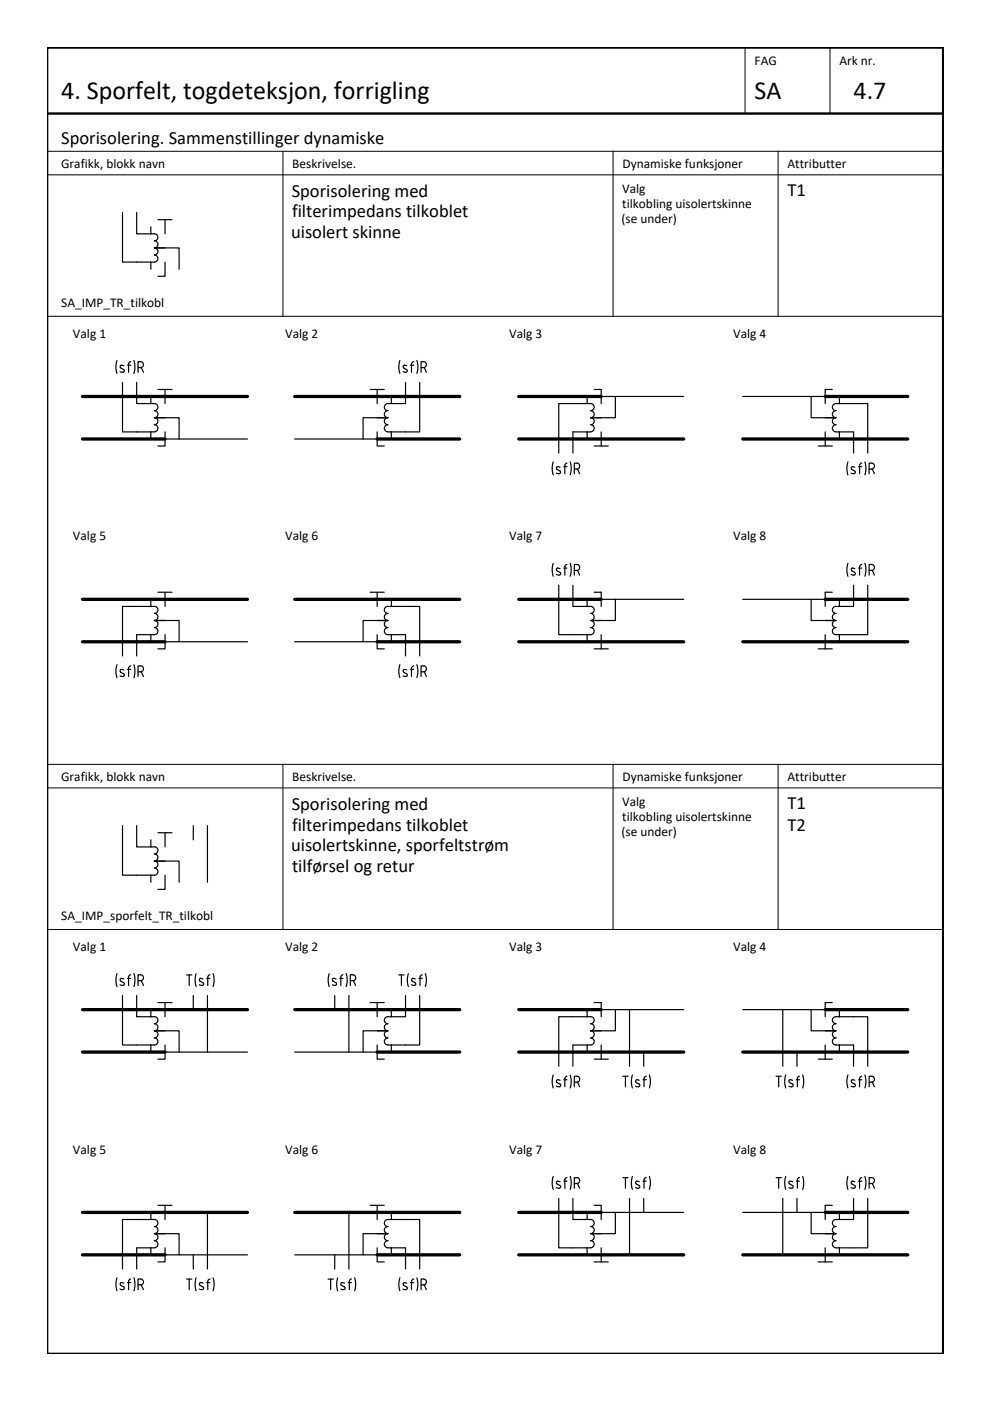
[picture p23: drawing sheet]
<svg xmlns="http://www.w3.org/2000/svg" width="210mm" height="297mm" viewBox="0 0 210 297" stroke-linecap="round" stroke-linejoin="round" font-family="sans-serif">
<defs><g id="words">
<g font-size="5.5">
<text x="13" y="21.1">4. Sporfelt, togdeteksjon, forrigling</text>
<text x="160" y="21.1">SA</text>
<text x="181" y="21.1">4.7</text>
</g>
<g font-size="3.9">
<text x="13" y="30.6">Sporisolering. Sammenstillinger dynamiske</text>
<text x="61.8" y="41.7">Sporisolering med</text>
<text x="166.9" y="41.6">T1</text>
<text x="61.9" y="46.1">filterimpedans tilkoblet</text>
<text x="61.7" y="50.4">uisolert skinne</text>
<text x="61.8" y="171.8">Sporisolering med</text>
<text x="166.9" y="171.6">T1</text>
<text x="61.9" y="176.1">filterimpedans tilkoblet</text>
<text x="166.9" y="176.1">T2</text>
<text x="61.7" y="180.5">uisolertskinne, sporfeltstrøm</text>
<text x="61.9" y="184.8">tilførsel og retur</text>
</g>
<g font-size="2.8">
<text x="160" y="13.9">FAG</text>
<text x="178" y="13.9">Ark nr.</text>
<text x="13" y="35.6">Grafikk, blokk navn</text>
<text x="62" y="35.6">Beskrivelse.</text>
<text x="132" y="35.6">Dynamiske funksjoner</text>
<text x="167" y="35.6">Attributter</text>
<text x="131.9" y="41">Valg</text>
<text x="131.8" y="47.3">(se under)</text>
<text x="131.9" y="44.1">tilkobling uisolertskinne</text>
<text x="13" y="65.1">SA_IMP_TR_tilkobl</text>
<text x="15.5" y="71.6">Valg 1</text>
<text x="60.5" y="71.6">Valg 2</text>
<text x="108" y="71.6">Valg 3</text>
<text x="155.5" y="71.6">Valg 4</text>
<text x="15.5" y="114.6">Valg 5</text>
<text x="60.5" y="114.6">Valg 6</text>
<text x="108" y="114.6">Valg 7</text>
<text x="155.5" y="114.6">Valg 8</text>
<text x="13" y="165.6">Grafikk, blokk navn</text>
<text x="62" y="165.6">Beskrivelse.</text>
<text x="132" y="165.6">Dynamiske funksjoner</text>
<text x="167" y="165.6">Attributter</text>
<text x="131.9" y="171">Valg</text>
<text x="131.8" y="177.3">(se under)</text>
<text x="131.9" y="174.1">tilkobling uisolertskinne</text>
<text x="13" y="195.1">SA_IMP_sporfelt_TR_tilkobl</text>
<text x="15.5" y="201.6">Valg 1</text>
<text x="60.5" y="201.6">Valg 2</text>
<text x="108" y="201.6">Valg 3</text>
<text x="155.5" y="201.6">Valg 4</text>
<text x="15.5" y="244.6">Valg 5</text>
<text x="60.5" y="244.6">Valg 6</text>
<text x="108" y="244.6">Valg 7</text>
<text x="155.5" y="244.6">Valg 8</text>
</g>
</g></defs>
<!-- layer: RAMME -->
<path d="M10 10.1h190v276.9h-190zM10 24.1h189.9" fill="none" stroke="#000" stroke-width=".51"/>
<!-- layer: RAMME SYMBOLER -->
<g fill="none" stroke="#000" stroke-width=".21">
<path d="M158 10.1v14M176 10.1v14M10 32.1h189.9M10 37.1h189.9M60 32.1v35M130 32.1v35M165 32.1v35M10 67.1h189.9M10 162.1h189.9M10 167.1h189.9M60 162.1v35M130 162.1v35"/>
<path d="M165 162.1v35M10 197.1h189.9"/>
</g>
<!-- layer: SIG-SPOR-U -->
<g fill="none" stroke="#000" stroke-width=".25">
<path d="M35 93.1h17.5M62.5 93.1h17.5M127.5 84.1h17.5M157.5 84.1h17.5M35 136.1h17.5M62.5 136.1h17.5M127.5 127.1h17.5M157.5 127.1h17.5M127.5 214.1h17.5M157.5 214.1h17.5M35 223.1h17.5M62.5 223.1h17.5"/>
<path d="M127.5 257.1h17.5M157.5 257.1h17.5M35 266.1h17.5M62.5 266.1h17.5"/>
</g>
<!-- layer: SIG-SPOR-I -->
<g fill="none" stroke="#000" stroke-width=".7">
<path d="M17.5 84.1h35M17.5 93.1h17.5M62.5 84.1h35M80 93.1h17.5M110 84.1h17.5M110 93.1h35M157.5 93.1h35M175 84.1h17.5M17.5 127.1h35M17.5 136.1h17.5M62.5 127.1h35M80 136.1h17.5"/>
<path d="M110 127.1h17.5M110 136.1h35M157.5 136.1h35M175 127.1h17.5M17.5 214.1h35M62.5 214.1h35M110 214.1h17.5M175 214.1h17.5M17.5 223.1h17.5M80 223.1h17.5M110 223.1h35M157.5 223.1h35"/>
<path d="M17.5 257.1h35M62.5 257.1h35M110 257.1h17.5M175 257.1h17.5M17.5 266.1h17.5M80 266.1h17.5M110 266.1h35M157.5 266.1h35"/>
</g>
<!-- layer: SIG-Sporavsnitt -->
<g fill="none" stroke="#000" stroke-width=".25">
<path d="M26 45.1v10.5h6.7M29 45.1v4.5h3M32 49.6h.7M32 48.1v1.5M32 55.6v1.5M32.7 49.6a.75 .75 0 0 1 .8 .7 .75 .75 0 0 1-.8 .8 .75 .75 0 0 1 .8 .7 .75 .75 0 0 1-.8 .8 .75 .75 0 0 1 .8 .7 .75 .75 0 0 1-.8 .8 .75 .75 0 0 1 .8 .7 .75 .75 0 0 1-.8 .8M33.5 46.6h3M35 52.6h-2.3h5.3v4.5M35 55.6v3h-1.5M35 46.6v3M26 81.1v10.5h6.7M29 81.1v4.5h3"/>
<path d="M32 84.1v1.5M32 91.6v1.5M32 85.6h.7M32.7 85.6a.75 .75 0 0 1 .8 .7 .75 .75 0 0 1-.8 .8 .75 .75 0 0 1 .8 .7 .75 .75 0 0 1-.8 .8 .74 .74 0 0 1 .8 .7 .74 .74 0 0 1-.8 .8 .75 .75 0 0 1 .8 .7 .75 .75 0 0 1-.8 .8M33.5 82.6h3M35 88.6h-2.3h5.3v4.5M35 91.6v3h-1.5M35 82.6v3M78.5 82.6h3M80 88.6h2.2h-5.2v4.5M80 91.6v3h1.5M80 82.6v3"/>
<path d="M82.2 85.6h.8M82.2 85.6a.75 .75 0 0 0-.7 .7 .75 .75 0 0 0 .7 .8 .75 .75 0 0 0-.7 .7 .75 .75 0 0 0 .7 .8 .74 .74 0 0 0-.7 .7 .74 .74 0 0 0 .7 .8 .75 .75 0 0 0-.7 .7 .75 .75 0 0 0 .7 .8M83 84.1v1.5M83 91.6v1.5M86 81.1v4.5h-3M89 81.1v10.5h-6.8M124.5 84.1v1.5M124.5 91.6v1.5M125.2 85.6h-6.7v10.5M125.2 91.6h-3.7v4.5M125.2 85.6a.75 .75 0 0 1 .8 .7 .75 .75 0 0 1-.8 .8 .75 .75 0 0 1 .8 .7 .75 .75 0 0 1-.8 .8 .74 .74 0 0 1 .8 .7 .74 .74 0 0 1-.8 .8 .75 .75 0 0 1 .8 .7 .75 .75 0 0 1-.8 .8M126 82.6h1.5v3"/>
<path d="M126 94.6h3M127.5 91.6v3M130.5 84.1v4.5h-5.3h2.3M172 84.1v4.5h5.2M173.5 94.6h3M175 88.6h2.2M175 91.6v3M176.5 82.6h-1.5v3M177.2 91.6h3.8v4.5M177.2 88.6a.75 .75 0 0 1-.7-.8 .75 .75 0 0 1 .7-.7 .75 .75 0 0 1-.7-.8 .75 .75 0 0 1 .7-.7h6.8v10.5M177.2 88.5a.75 .75 0 0 0-.7 .8 .75 .75 0 0 0 .7 .8 .75 .75 0 0 0-.7 .7 .75 .75 0 0 0 .7 .8M178 84.1v1.5"/>
<path d="M178 91.6v1.5M32 127.1v1.5M32 134.6v1.5M32.7 128.6h-6.7v10.5M32.7 134.6h-3.7v4.5M32.7 128.6a.75 .75 0 0 1 .8 .7 .75 .75 0 0 1-.8 .8 .75 .75 0 0 1 .8 .7 .75 .75 0 0 1-.8 .8 .75 .75 0 0 1 .8 .7 .75 .75 0 0 1-.8 .8 .75 .75 0 0 1 .8 .7 .75 .75 0 0 1-.8 .8M33.5 125.6h3M35 131.6h-2.3h5.3v4.5M35 134.6v3h-1.5M35 125.6v3M78.5 125.6h3M80 131.6h2.2h-5.2v4.5"/>
<path d="M80 134.6v3h1.5M80 125.6v3M82.2 128.6h6.8v10.5M82.2 134.6h3.8v4.5M82.2 128.6a.75 .75 0 0 0-.7 .7 .75 .75 0 0 0 .7 .8 .75 .75 0 0 0-.7 .7 .75 .75 0 0 0 .7 .8 .75 .75 0 0 0-.7 .7 .75 .75 0 0 0 .7 .8 .75 .75 0 0 0-.7 .7 .75 .75 0 0 0 .7 .8M83 127.1v1.5M83 134.6v1.5M118.5 124.1v10.5h6.7M121.5 124.1v4.5h3M124.5 127.1v1.5M124.5 134.6v1.5M124.5 128.6h.7"/>
<path d="M125.2 128.6a.75 .75 0 0 1 .8 .7 .75 .75 0 0 1-.8 .8 .75 .75 0 0 1 .8 .7 .75 .75 0 0 1-.8 .8 .75 .75 0 0 1 .8 .7 .75 .75 0 0 1-.8 .8 .75 .75 0 0 1 .8 .7 .75 .75 0 0 1-.8 .8M126 125.6h1.5v3M126 137.6h3M127.5 134.6v3M130.5 127.1v4.5h-5.3h2.3M172 127.1v4.5h5.2M173.5 137.6h3M175 134.6v3M175 131.6h2.2M176.5 125.6h-1.5v3M177.2 128.6h.8M177.2 128.6a.75 .75 0 0 0-.7 .7 .75 .75 0 0 0 .7 .8 .75 .75 0 0 0-.7 .7 .75 .75 0 0 0 .7 .8"/>
<path d="M178 127.1v1.5M178 134.6v1.5M181 124.1v4.5h-3M184 124.1v10.5h-6.8a.75 .75 0 0 1-.7-.8 .75 .75 0 0 1 .7-.7 .75 .75 0 0 1-.7-.8 .75 .75 0 0 1 .7-.7M26 175.1v10.5h6.7M29 175.1v4.5h3M32 178.1v1.5M32 179.6h.7M32.7 179.5a.75 .75 0 0 1 .8 .8 .75 .75 0 0 1-.8 .7 .75 .75 0 0 1 .8 .8 .75 .75 0 0 1-.8 .7 .75 .75 0 0 1 .8 .8 .75 .75 0 0 1-.8 .8 .75 .75 0 0 1 .8 .7 .75 .75 0 0 1-.8 .8M33.5 176.6h3M35 176.6v3M41 175.1v3"/>
<path d="M44 175.1v12M32 185.6v1.5M35 182.6h-2.3h5.3v4.5M35 185.6v3h-1.5M26 211.1v10.5h6.7M29 211.1v4.5h3M32 214.1v1.5M32 215.6h.7M32.7 215.5a.75 .75 0 0 1 .8 .8 .75 .75 0 0 1-.8 .8 .75 .75 0 0 1 .8 .7 .75 .75 0 0 1-.8 .8 .75 .75 0 0 1 .8 .7 .75 .75 0 0 1-.8 .8 .75 .75 0 0 1 .8 .7 .75 .75 0 0 1-.8 .8M33.5 212.6h3M35 218.6h-2.3h5.3v4.5M35 212.6v3"/>
<path d="M41 211.1v3M44 211.1v12M71 211.1v3M74 211.1v12M78.5 212.6h3M80 218.6h2.2h-5.2v4.5M80 212.6v3M82.2 215.6h.8M82.2 215.5a.75 .75 0 0 0-.7 .8 .75 .75 0 0 0 .7 .8 .75 .75 0 0 0-.7 .7 .75 .75 0 0 0 .7 .8 .75 .75 0 0 0-.7 .7 .75 .75 0 0 0 .7 .8 .75 .75 0 0 0-.7 .7 .75 .75 0 0 0 .7 .8M83 214.1v1.5M86 211.1v4.5h-3M89 211.1v10.5h-6.8"/>
<path d="M124.5 214.1v1.5M125.2 215.6h-6.7v10.5M125.2 215.5a.75 .75 0 0 1 .8 .8 .75 .75 0 0 1-.8 .8 .75 .75 0 0 1 .8 .7 .75 .75 0 0 1-.8 .8 .75 .75 0 0 1 .8 .7 .75 .75 0 0 1-.8 .8 .75 .75 0 0 1 .8 .7 .75 .75 0 0 1-.8 .8M126 212.6h1.5v3M130.5 214.1v4.5h-5.3h2.3M133.5 214.1v12M166 214.1v12M172 214.1v4.5h5.2M175 218.6h2.2M176.5 212.6h-1.5v3M177.2 215.6h6.8v10.5M177.2 215.5a.75 .75 0 0 0-.7 .8 .75 .75 0 0 0 .7 .8 .75 .75 0 0 0-.7 .7 .75 .75 0 0 0 .7 .8"/>
<path d="M177.2 218.6a.75 .75 0 0 0-.7 .7 .75 .75 0 0 0 .7 .8 .75 .75 0 0 0-.7 .7 .75 .75 0 0 0 .7 .8h3.8v4.5M178 214.1v1.5M32 221.6v1.5M35 221.6v3h-1.5M80 221.6v3h1.5M83 221.6v1.5M124.5 221.6v1.5M125.2 221.6h-3.7v4.5M126 224.6h3M127.5 221.6v3M136.5 223.1v3M169 223.1v3"/>
<path d="M173.5 224.6h3M175 221.6v3M178 221.6v1.5M32 257.1v1.5M32.7 258.6h-6.7v10.5M32.7 258.6a.75 .75 0 0 1 .8 .7 .75 .75 0 0 1-.8 .8 .74 .74 0 0 1 .8 .7 .74 .74 0 0 1-.8 .7 .75 .75 0 0 1 .8 .8 .75 .75 0 0 1-.8 .7 .75 .75 0 0 1 .8 .8 .75 .75 0 0 1-.8 .7M33.5 255.6h3M35 255.6v3M44 257.1v12M74 257.1v12M78.5 255.6h3M80 255.6v3"/>
<path d="M82.2 258.6h6.8v10.5M82.2 258.6a.75 .75 0 0 0-.7 .7 .75 .75 0 0 0 .7 .8 .74 .74 0 0 0-.7 .7 .74 .74 0 0 0 .7 .7 .75 .75 0 0 0-.7 .8 .75 .75 0 0 0 .7 .7 .75 .75 0 0 0-.7 .8 .75 .75 0 0 0 .7 .7M83 257.1v1.5M118.5 254.1v10.5h6.7M121.5 254.1v4.5h3M124.5 257.1v1.5M124.5 258.6h.7M125.2 258.6a.75 .75 0 0 1 .8 .7 .75 .75 0 0 1-.8 .8 .74 .74 0 0 1 .8 .7 .74 .74 0 0 1-.8 .7 .75 .75 0 0 1 .8 .8 .75 .75 0 0 1-.8 .7 .75 .75 0 0 1 .8 .8 .75 .75 0 0 1-.8 .7M126 255.6h1.5v3M130.5 257.1v4.5h-5.3h2.3M133.5 254.1v12M136.5 254.1v3"/>
<path d="M166 254.1v12M169 254.1v3M172 257.1v4.5h5.2h-2.2M176.5 255.6h-1.5v3M178 257.1v1.5M181 254.1v4.5h-3M184 254.1v10.5l-6.8-.1a.75 .75 0 0 1-.7-.7 .75 .75 0 0 1 .7-.8 .75 .75 0 0 1-.7-.7 .75 .75 0 0 1 .7-.8 .74 .74 0 0 1-.7-.7 .74 .74 0 0 1 .7-.7 .75 .75 0 0 1-.7-.8 .75 .75 0 0 1 .7-.7h.8M32 264.6v1.5M32.7 264.6h-3.7v4.5M35 261.6h-2.3h5.3v4.5M35 264.6v3h-1.5M41 266.1v3"/>
<path d="M71 266.1v3M80 261.6h2.2h-5.2v4.5M80 264.6v3h1.5M82.2 264.6h3.8v4.5M83 264.6v1.5M124.5 264.6v1.5M126 267.6h3M127.5 264.6v3M173.5 267.6h3M175 264.6v3M178 264.6v1.5"/>
</g>
<!-- layer: SIG_ATT_Tekst25 -->
<g fill="none" stroke="#000" stroke-width=".25">
<path d="M24.8 76.4l-.2 1.4 .2 1.4M26.2 78.3l.1 .2v.3h-.8M26.3 77.6l-.6-.2-.2 .3 .1 .3 .6 .3M27 77.4h.7M27.7 76.7l-.4 .2v.3v1.7M28.4 76.4l.2 1.4-.2 1.4M29.8 76.7h-.5v2.2M29.9 76.7a.63 .63 0 0 1 .5 .6 .63 .63 0 0 1-.5 .6h-.6M30 77.9l.4 1M84.8 76.4l-.2 1.4 .2 1.4M85.6 78l.6 .3 .2 .4-.3 .2-.6-.1M85.7 77.4l.5 .2"/>
<path d="M85.7 77.4l-.2 .3 .1 .3M87 77.4h.7M87.7 76.7l-.4 .2v.3l-.1 1.7M88.4 76.4l.2 1.4-.2 1.4M89.8 76.7h-.5v2.2M89.8 76.7a.63 .63 0 0 1 .6 .6 .63 .63 0 0 1-.6 .6h-.5M90 77.9l.4 1M117.3 97.9l-.2 1.4 .2 1.4M118.1 99.5l.6 .4M118.7 99.8l.1 .2v.4l-.8-.1M118.8 99.1l-.7-.1-.1 .4 .1 .1M119.5 98.9h.7"/>
<path d="M120.2 98.2l-.4 .2v.3v1.7M120.9 97.9l.2 1.4-.2 1.4M122.3 98.2h-.5v2.2M122.4 98.2a.63 .63 0 0 1 .5 .6 .63 .63 0 0 1-.5 .6h-.6M122.4 99.4l.5 1M179.8 97.9l-.2 1.4 .2 1.4M181.2 99.1l-.5-.2-.2 .3 .1 .3 .7 .5-.1 .4-.7-.1M182 98.9h.7M182.2 98.7v1.7M182.7 98.2l-.4 .2v.3M183.4 97.9l.2 1.4-.2 1.4M184.8 98.2h-.5v2.2"/>
<path d="M184.8 98.2a.63 .63 0 0 1 .6 .6 .63 .63 0 0 1-.6 .6h-.5M185 99.4l.4 1M117.3 119.4l-.2 1.4 .2 1.4M120.2 119.7l-.4 .2v.3M120.9 119.4l.2 1.4-.2 1.4M179.8 119.4l-.2 1.4 .2 1.4M182.7 119.7l-.4 .2v.3M183.4 119.4l.2 1.4-.2 1.4M118.1 121l.6 .3M118.7 121.3l.2 .4a.58 .58 0 0 1-.9 .1M118.8 120.6l-.7-.1-.1 .3 .1 .2M119.5 120.4h.7"/>
<path d="M119.8 120.2v1.7M121.8 120.9h.6a.63 .63 0 0 0 .5-.6 .63 .63 0 0 0-.6-.6h-.5v2.2M122.4 120.9l.5 1M181.2 120.6l-.5-.2-.2 .2 .1 .4 .7 .5-.1 .4-.7-.1M182 120.4h.7M182.2 120.2v1.7M184.3 120.9h.5a.63 .63 0 0 0 .6-.6 .63 .63 0 0 0-.6-.6h-.5v2.2M185 120.9l.4 1M24.8 140.9l-.2 1.4 .2 1.4M25.6 142.5l.6 .3M26.2 142.8l.1 .2v.3h-.8M26.3 142.1l-.7-.1-.1 .3 .1 .2"/>
<path d="M27 141.9h.7M27.7 141.2l-.4 .2v.3v1.7M28.4 140.9l.2 1.4-.2 1.4M29.8 141.2h-.5v2.2M29.9 141.2a.63 .63 0 0 1 .5 .6 .63 .63 0 0 1-.5 .6h-.6M30 142.4l.4 1M84.8 140.9l-.2 1.4 .2 1.4M85.6 142.5l.6 .3 .2 .4-.3 .2-.6-.1M85.7 141.9l.5 .2M85.7 141.9l-.2 .2 .1 .4M87 141.9h.7M87.7 141.2l-.4 .2v.3l-.1 1.7"/>
<path d="M88.4 140.9l.2 1.4-.2 1.4M89.8 141.2h-.5v2.2M89.8 141.2a.63 .63 0 0 1 .6 .6 .63 .63 0 0 1-.6 .6h-.5M90 142.4l.4 1M24.8 206.4l-.2 1.4 .2 1.4M25.7 207.4l-.1 .1-.1 .3 .7 .6M25.7 207.4l.6 .2M26.2 208.3l.2 .4a.58 .58 0 0 1-.9 .1M27 207.4h.7M27.7 206.7l-.4 .2v.3v1.7M28.4 206.4l.2 1.4-.2 1.4M29.3 207.9h.6a.63 .63 0 0 0 .5-.6 .63 .63 0 0 0-.6-.6h-.5v2.2"/>
<path d="M30 207.9l.4 1M39.6 206.7h1.1M40.1 206.7v2.2M41.6 206.4l-.2 1.4 .2 1.4M42.4 208l.6 .4M42.5 207.4l.5 .2M42.5 207.4l-.2 .2 .1 .4M43 208.3l.2 .4a.58 .58 0 0 1-.9 .1M43.8 207.4h.7M44.5 206.7l-.4 .2v.3l-.1 1.7M45.2 206.4l.2 1.4-.2 1.4M69.8 206.4l-.2 1.4 .2 1.4"/>
<path d="M70.6 208l.6 .4M70.7 207.4l-.2 .2 .1 .4M70.7 207.4l.6 .2M71.2 208.3l.2 .4a.58 .58 0 0 1-.9 .1M72 207.4h.7M72.7 206.7l-.4 .2v.3v1.7M73.4 206.4l.2 1.4-.2 1.4M74.3 207.9h.6a.63 .63 0 0 0 .5-.6 .63 .63 0 0 0-.6-.6h-.5v2.2M75 207.9l.4 1M84.5 206.7h1.2M85.1 206.7v2.2M86.6 206.4l-.2 1.4 .2 1.4"/>
<path d="M87.4 208l.6 .3 .2 .4-.3 .2-.6-.1M87.5 207.4l.5 .2M87.5 207.4l-.2 .2 .1 .4M88.8 207.4h.7M89.5 206.7l-.4 .2v.3l-.1 1.7M90.2 206.4l.2 1.4-.2 1.4M117.3 227.9l-.2 1.4 .2 1.4M118.1 229.5l.6 .3M118.7 229.8l.1 .2v.3h-.8M118.8 229h-.7l-.1 .3 .1 .2M119.5 228.9h.7M120.2 228.2l-.4 .2v.3v1.7"/>
<path d="M120.9 227.9l.2 1.4-.2 1.4M121.8 229.4h.6a.63 .63 0 0 0 .5-.6 .63 .63 0 0 0-.6-.6h-.5v2.2M122.4 229.4l.5 1M132 228.2h1.2M132.6 228.2v2.2M134.1 227.9l-.2 1.4 .2 1.4M135.5 229l-.5-.1-.2 .2 .1 .4 .7 .5v.3h-.8M136.3 228.9h.7M137 228.2l-.4 .2v.3l-.1 1.7M137.7 227.9l.2 1.4-.2 1.4M164.5 228.2h1.2M165.1 228.2v2.2"/>
<path d="M166.6 227.9l-.2 1.4 .2 1.4M168 229.8l.1 .2v.3h-.8M168.1 229l-.6-.1-.2 .2 .1 .4 .6 .3M168.8 228.9h.7M169.5 228.2l-.4 .2v.3v1.7M170.2 227.9l.2 1.4-.2 1.4M179.8 227.9l-.2 1.4 .2 1.4M181.2 229l-.5-.1-.2 .2 .1 .4 .7 .5-.1 .3h-.7M182 228.9h.7M182.2 228.7v1.7M182.7 228.2l-.4 .2v.3M183.4 227.9l.2 1.4-.2 1.4"/>
<path d="M184.3 229.4h.5a.63 .63 0 0 0 .6-.6 .63 .63 0 0 0-.6-.6h-.5v2.2M185 229.4l.4 1M117.3 249.4l-.2 1.4 .2 1.4M118.1 251l.6 .3M118.7 251.3l.1 .2v.3h-.8M118.8 250.6l-.7-.1-.1 .4 .1 .1M119.5 250.4h.7M120.2 249.7l-.4 .2v.3v1.7M120.9 249.4l.2 1.4-.2 1.4M122.3 249.7h-.5v2.2M122.4 249.7a.63 .63 0 0 1 .5 .6 .63 .63 0 0 1-.5 .6h-.6M122.4 250.9l.5 1"/>
<path d="M132 249.7h1.2M132.6 249.7v2.2M134.1 249.4l-.2 1.4 .2 1.4M135.5 250.6l-.5-.2-.2 .2 .1 .4 .7 .5v.3h-.8M136.3 250.4h.7M137 249.7l-.4 .2v.3l-.1 1.7M137.7 249.4l.2 1.4-.2 1.4M164.5 249.7h1.2M165.1 249.7v2.2M166.6 249.4l-.2 1.4 .2 1.4M168 251.3l.1 .2v.3h-.8M168.1 250.6l-.6-.2-.2 .2 .1 .4 .6 .3"/>
<path d="M168.8 250.4h.7M169.5 249.7l-.4 .2v.3v1.7M170.2 249.4l.2 1.4-.2 1.4M179.8 249.4l-.2 1.4 .2 1.4M181.2 250.6l-.5-.2-.2 .2 .1 .4 .7 .5-.1 .3h-.7M182 250.4h.7M182.2 250.2v1.7M182.7 249.7l-.4 .2v.3M183.4 249.4l.2 1.4-.2 1.4M184.8 249.7h-.5v2.2M184.8 249.7a.63 .63 0 0 1 .6 .6 .63 .63 0 0 1-.6 .6h-.5M185 250.9l.4 1"/>
<path d="M24.8 270.9l-.2 1.4 .2 1.4M25.5 273.3l.6 .1M26.2 272.8l.2 .4-.3 .2M26.3 272.1l-.6-.2-.2 .3 .1 .3 .6 .3M27 271.9h.7M27.3 271.7v1.7M27.7 271.2l-.4 .2v.3M28.4 270.9l.2 1.4-.2 1.4M29.3 272.4h.6a.63 .63 0 0 0 .5-.6 .63 .63 0 0 0-.6-.6h-.5v2.2M30 272.4l.4 1M39.6 271.2h1.1M40.1 271.2v2.2"/>
<path d="M41.6 270.9l-.2 1.4 .2 1.4M42.3 273.3l.6 .1M42.4 272.5l.6 .3M42.5 271.9l.5 .2M42.5 271.9l-.2 .3 .1 .3M43 272.8l.2 .4-.3 .2M43.8 271.9h.7M44 271.7v1.7M44.5 271.2l-.4 .2v.3M45.2 270.9l.2 1.4-.2 1.4M69.6 271.2h1.1M70.1 271.2v2.2"/>
<path d="M71.6 270.9l-.2 1.4 .2 1.4M72.3 273.3l.6 .1M73.1 272.1l-.6-.2-.2 .3 .1 .3 .7 .5 .1 .2-.3 .2M73.8 271.9h.7M74.1 271.7v1.7M74.5 271.2l-.4 .2v.3M75.2 270.9l.2 1.4-.2 1.4M84.8 270.9l-.2 1.4 .2 1.4M85.5 273.3l.6 .1M85.6 272.5l.7 .5 .1 .2-.3 .2M85.7 271.9l.5 .2M85.7 271.9l-.2 .3 .1 .3"/>
<path d="M87 271.9h.7M87.2 271.7v1.7M87.7 271.2l-.4 .2v.3M88.4 270.9l.2 1.4-.2 1.4M89.3 272.4h.5a.63 .63 0 0 0 .6-.6 .63 .63 0 0 0-.6-.6h-.5v2.2M90 272.4l.4 1"/>
</g>
<use href="#words"/>
</svg>
